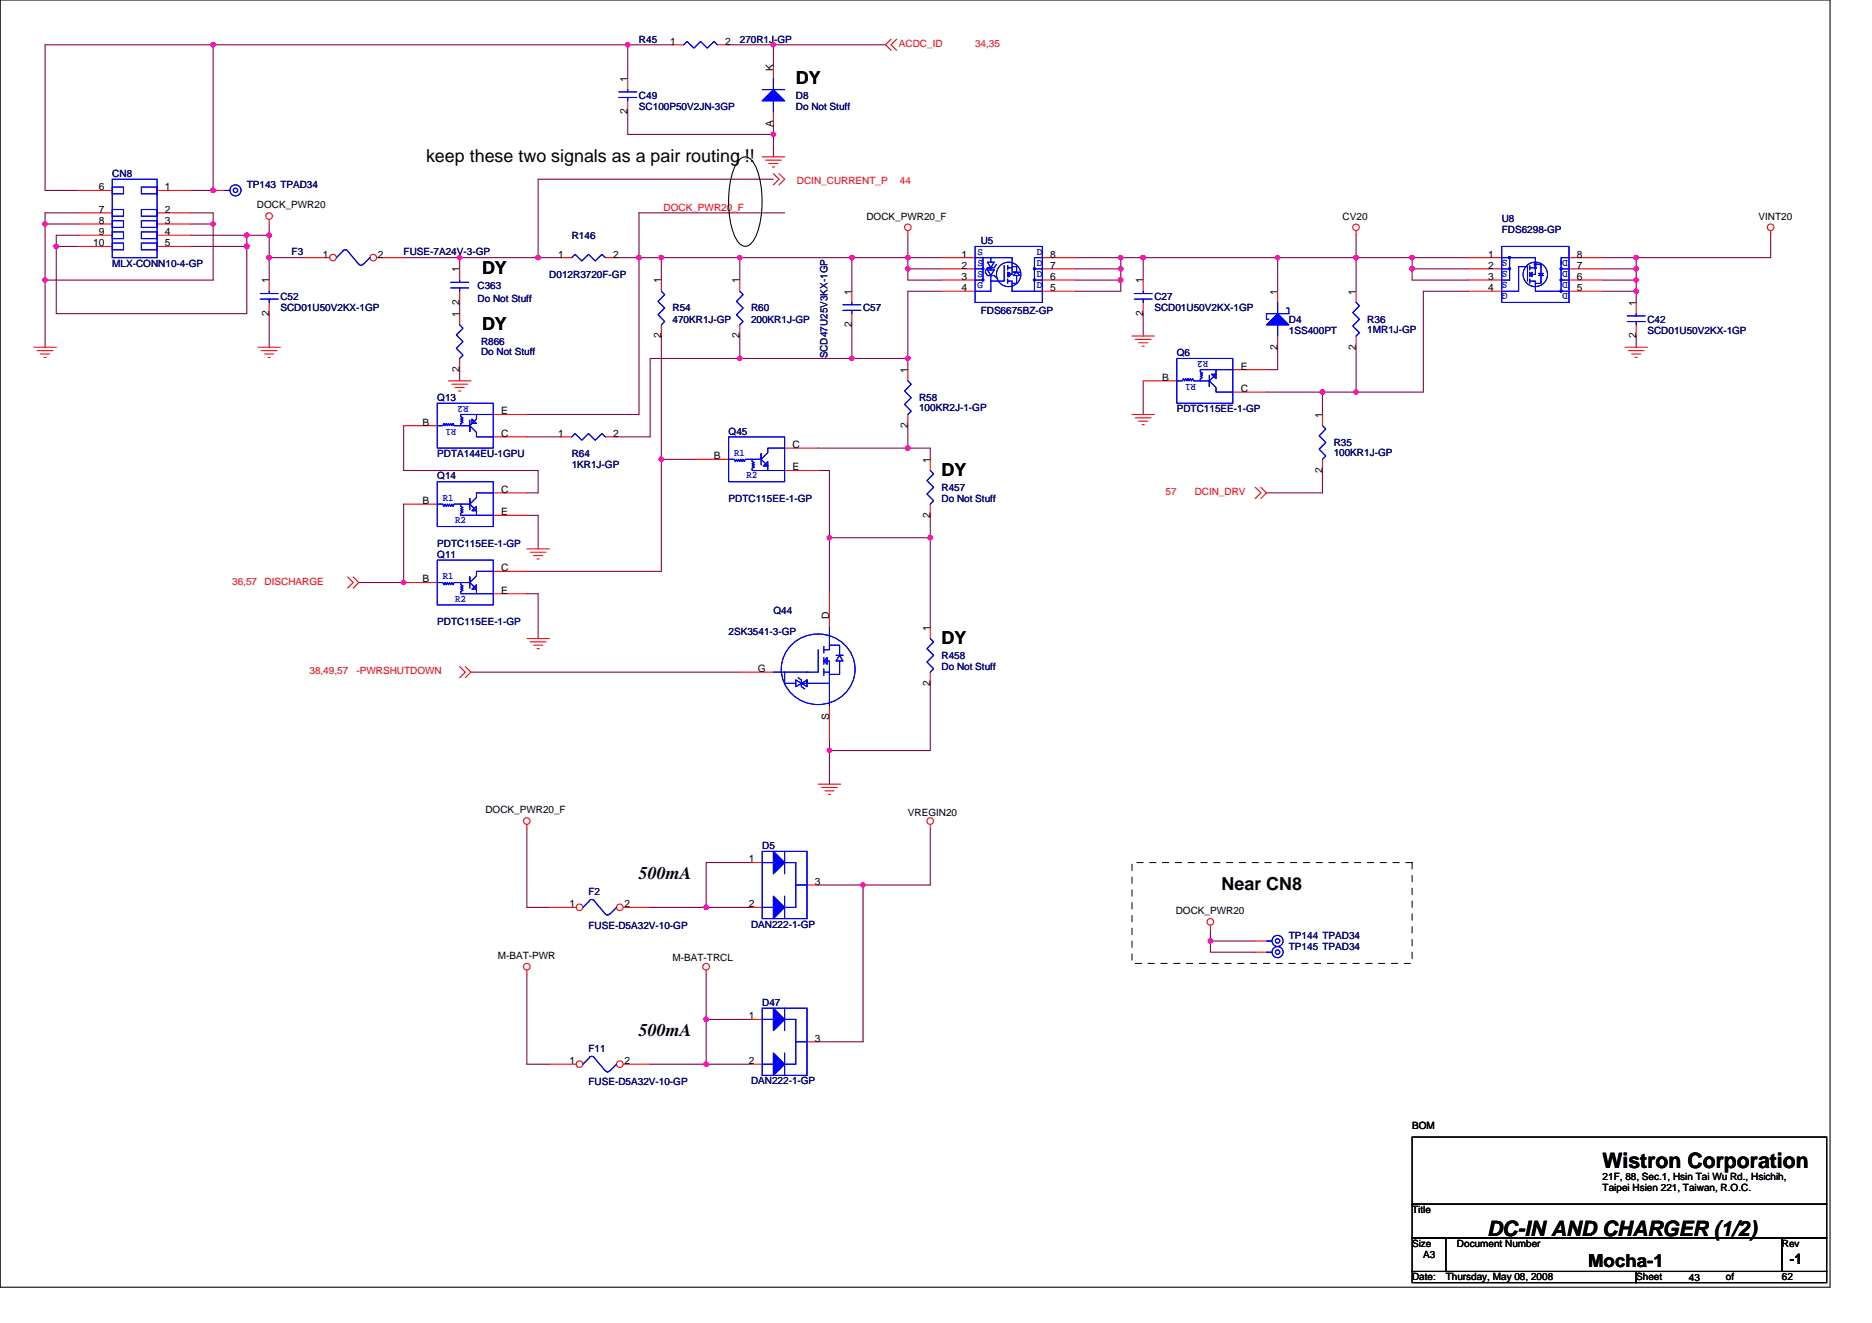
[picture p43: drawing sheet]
<svg xmlns="http://www.w3.org/2000/svg" width="297mm" height="210mm" viewBox="0 0 297 210" stroke-linecap="round" stroke-linejoin="round" font-family="sans-serif">
<defs><g id="words">
<g font-size="3.4">
<text x="254.3" y="185.4">Wistron Corporation</text>
<text x="236" y="196.2">DC-IN AND CHARGER (1/2)</text>
</g>
<g font-size="2.8">
<text x="126.3" y="13.3">DY</text>
<text x="67.6" y="25.7">keep these two signals as a pair routing !!</text>
<text x="76.5" y="43.5">DY</text>
<text x="76.5" y="52.4">DY</text>
<text x="149.4" y="75.5">DY</text>
<text x="149.4" y="102.2">DY</text>
<text x="101.4" y="139.5">500mA</text>
<text x="193.8" y="141.3">Near CN8</text>
<text x="101.4" y="164.4">500mA</text>
<text x="252" y="201.1">Mocha-1</text>
</g>
<text font-size="2.3" x="284" y="200.6">-1</text>
<g font-size="1.6" fill="#000080">
<text x="101.4" y="6.8">R45</text>
<text x="117.4" y="6.8">270R1J-GP</text>
<text x="101.4" y="15.6">C49</text>
<text x="101.4" y="17.4">SC100P50V2JN-3GP</text>
<text x="126.3" y="15.6">D8</text>
<text x="126.3" y="17.4">Do Not Stuff</text>
<text x="17.8" y="28.1">CN8</text>
<text x="39.2" y="29.9">TP143 TPAD34</text>
<text x="238.3" y="35.2">U8</text>
<text x="46.3" y="40.5">F3</text>
<text x="64" y="40.5">FUSE-7A24V-3-GP</text>
<text x="90.7" y="37.9">R146</text>
<text x="155.6" y="38.8">U5</text>
<text x="238.3" y="37">FDS6298-GP</text>
<text x="17.8" y="42.3">MLX-CONN10-4-GP</text>
<text x="44.5" y="47.6">C52</text>
<text x="75.8" y="45.9">C363</text>
<text x="87.2" y="44.1">D012R3720F-GP</text>
<text x="183.2" y="47.6">C27</text>
<text x="44.5" y="49.4">SCD01U50V2KX-1GP</text>
<text x="75.8" y="48">Do Not Stuff</text>
<text x="106.7" y="49.4">R54</text>
<text x="106.7" y="51.2">470KR1J-GP</text>
<text x="119.2" y="49.4">R60</text>
<text x="119.2" y="51.2">200KR1J-GP</text>
<text x="136.9" y="49.4">C57</text>
<text x="155.6" y="49.8">FDS6675BZ-GP</text>
<text x="183.2" y="49.4">SCD01U50V2KX-1GP</text>
<text x="204.5" y="51.2">D4</text>
<text x="204.5" y="53">1SS400PT</text>
<text x="217" y="51.2">R36</text>
<text x="217" y="52.8">1MR1J-GP</text>
<text x="261.4" y="51.2">C42</text>
<text x="261.4" y="53">SCD01U50V2KX-1GP</text>
<text x="76.3" y="54.8">R866</text>
<text x="76.3" y="56.4">Do Not Stuff</text>
<text x="131.3" y="56.9" transform="rotate(-90 131.3 56.9)">SCD47U25V3KX-1GP</text>
<text x="186.7" y="56.5">Q6</text>
<text x="69.4" y="63.6">Q13</text>
<text x="145.8" y="63.6">R58</text>
<text x="145.8" y="65.3">100KR2J-1-GP</text>
<text x="186.7" y="65.4">PDTC115EE-1-GP</text>
<text x="115.6" y="69">Q45</text>
<text x="211.6" y="70.8">R35</text>
<text x="69.4" y="76.1">Q14</text>
<text x="69.4" y="72.5">PDTA144EU-1GPU</text>
<text x="90.7" y="72.5">R64</text>
<text x="90.7" y="74.3">1KR1J-GP</text>
<text x="149.4" y="77.9">R457</text>
<text x="211.6" y="72.4">100KR1J-GP</text>
<text x="115.6" y="79.7">PDTC115EE-1-GP</text>
<text x="149.4" y="79.7">Do Not Stuff</text>
<text x="69.4" y="88.5">Q11</text>
<text x="69.4" y="86.8">PDTC115EE-1-GP</text>
<text x="69.4" y="99.2">PDTC115EE-1-GP</text>
<text x="115.6" y="100.8">2SK3541-3-GP</text>
<text x="122.7" y="97.4">Q44</text>
<text x="149.4" y="104.5">R458</text>
<text x="149.4" y="106.3">Do Not Stuff</text>
<text x="120.9" y="134.8">D5</text>
<text x="93.4" y="142">F2</text>
<text x="93.4" y="147.4">FUSE-D5A32V-10-GP</text>
<text x="119.2" y="147.2">DAN222-1-GP</text>
<text x="204.5" y="149">TP144 TPAD34</text>
<text x="204.5" y="150.8">TP145 TPAD34</text>
<text x="120.9" y="159.7">D47</text>
<text x="93.4" y="166.9">F11</text>
<text x="93.4" y="172.3">FUSE-D5A32V-10-GP</text>
<text x="119.2" y="172.1">DAN222-1-GP</text>
</g>
<g font-size="1.6">
<text x="106.4" y="7.1">1</text>
<text x="115.1" y="7.1">2</text>
<text x="122.7" y="11.2" transform="rotate(-90 122.7 11.2)">K</text>
<text x="99.6" y="13" transform="rotate(-90 99.6 13)">1</text>
<text x="99.6" y="18.2" transform="rotate(-90 99.6 18.2)">2</text>
<text x="122.7" y="20.1" transform="rotate(-90 122.7 20.1)">A</text>
<text x="15.7" y="30.2">6</text>
<text x="15.7" y="33.8">7</text>
<text x="15.7" y="35.5">8</text>
<text x="26.2" y="30.2">1</text>
<text x="26.2" y="33.8">2</text>
<text x="26.2" y="35.5">3</text>
<text x="40.8" y="33.1">DOCK_PWR20</text>
<text x="137.5" y="34.8">DOCK_PWR20_F</text>
<text x="213" y="34.8">CV20</text>
<text x="279" y="34.8">VINT20</text>
<text x="14.8" y="39.1">10</text>
<text x="15.7" y="37.3">9</text>
<text x="26.2" y="37.3">4</text>
<text x="26.2" y="39.1">5</text>
<text x="51.2" y="40.9">1</text>
<text x="60" y="40.9">2</text>
<text x="88.6" y="40.9">1</text>
<text x="97.3" y="40.9">2</text>
<text x="152.6" y="40.9">1</text>
<text x="166.6" y="40.9">8</text>
<text x="236.2" y="40.9">1</text>
<text x="250.2" y="40.9">8</text>
<text x="42.7" y="45" transform="rotate(-90 42.7 45)">1</text>
<text x="72.9" y="43.2" transform="rotate(-90 72.9 43.2)">1</text>
<text x="104.9" y="45" transform="rotate(-90 104.9 45)">1</text>
<text x="117.4" y="45" transform="rotate(-90 117.4 45)">1</text>
<text x="135.1" y="46.8" transform="rotate(-90 135.1 46.8)">1</text>
<text x="152.6" y="42.7">2</text>
<text x="152.6" y="44.4">3</text>
<text x="152.6" y="46.2">4</text>
<text x="166.6" y="46.2">5</text>
<text x="166.6" y="44.4">6</text>
<text x="166.6" y="42.7">7</text>
<text x="181.4" y="45" transform="rotate(-90 181.4 45)">1</text>
<text x="202.7" y="46.8" transform="rotate(-90 202.7 46.8)">1</text>
<text x="215.2" y="46.8" transform="rotate(-90 215.2 46.8)">1</text>
<text x="236.2" y="42.7">2</text>
<text x="236.2" y="44.4">3</text>
<text x="236.2" y="46.2">4</text>
<text x="250.2" y="46.2">5</text>
<text x="250.2" y="44.4">6</text>
<text x="250.2" y="42.7">7</text>
<text x="42.7" y="50.2" transform="rotate(-90 42.7 50.2)">2</text>
<text x="72.9" y="50.3" transform="rotate(-90 72.9 50.3)">1</text>
<text x="72.9" y="48.4" transform="rotate(-90 72.9 48.4)">2</text>
<text x="104.9" y="53.7" transform="rotate(-90 104.9 53.7)">2</text>
<text x="117.4" y="53.7" transform="rotate(-90 117.4 53.7)">2</text>
<text x="135.1" y="51.9" transform="rotate(-90 135.1 51.9)">2</text>
<text x="181.4" y="50.2" transform="rotate(-90 181.4 50.2)">2</text>
<text x="259.6" y="53.7" transform="rotate(-90 259.6 53.7)">2</text>
<text x="259.6" y="48.5" transform="rotate(-90 259.6 48.5)">1</text>
<text x="72.9" y="59.1" transform="rotate(-90 72.9 59.1)">2</text>
<text x="144" y="59.2" transform="rotate(-90 144 59.2)">1</text>
<text x="196.9" y="58.7">E</text>
<text x="202.7" y="55.5" transform="rotate(-90 202.7 55.5)">2</text>
<text x="215.2" y="55.5" transform="rotate(-90 215.2 55.5)">2</text>
<text x="79.5" y="65.8">E</text>
<text x="184.4" y="60.4">B</text>
<text x="196.9" y="62.2">C</text>
<text x="67.1" y="67.5">B</text>
<text x="79.5" y="69.3">C</text>
<text x="88.6" y="69.3">1</text>
<text x="97.3" y="69.3">2</text>
<text x="125.7" y="71.1">C</text>
<text x="144" y="67.9" transform="rotate(-90 144 67.9)">2</text>
<text x="209.8" y="66.3" transform="rotate(-90 209.8 66.3)">1</text>
<text x="113.3" y="72.9">B</text>
<text x="125.7" y="74.7">E</text>
<text x="147.6" y="73.4" transform="rotate(-90 147.6 73.4)">1</text>
<text x="209.8" y="75.1" transform="rotate(-90 209.8 75.1)">2</text>
<text x="67.1" y="80">B</text>
<text x="79.5" y="81.8">E</text>
<text x="79.5" y="78.2">C</text>
<text x="147.6" y="82.2" transform="rotate(-90 147.6 82.2)">2</text>
<text x="67.1" y="92.4">B</text>
<text x="79.5" y="94.2">E</text>
<text x="79.5" y="90.7">C</text>
<text x="131.6" y="98.3" transform="rotate(-90 131.6 98.3)">D</text>
<text x="147.6" y="100.1" transform="rotate(-90 147.6 100.1)">1</text>
<text x="120.2" y="106.7">G</text>
<text x="147.6" y="108.8" transform="rotate(-90 147.6 108.8)">2</text>
<text x="131.6" y="114.3" transform="rotate(-90 131.6 114.3)">S</text>
<text x="77" y="129.1">DOCK_PWR20_F</text>
<text x="144.1" y="129.4">VREGIN20</text>
<text x="118.8" y="136.9">1</text>
<text x="90.4" y="144">1</text>
<text x="99.1" y="144">2</text>
<text x="118.8" y="144">2</text>
<text x="129.3" y="140.4">3</text>
<text x="186.6" y="145.1">DOCK_PWR20</text>
<text x="79" y="152.2">M-BAT-PWR</text>
<text x="106.7" y="152.5">M-BAT-TRCL</text>
<text x="118.8" y="161.8">1</text>
<text x="129.3" y="165.3">3</text>
<text x="90.4" y="168.9">1</text>
<text x="99.1" y="168.9">2</text>
<text x="118.8" y="168.9">2</text>
<text x="224.1" y="179.2">BOM</text>
<text x="254.3" y="187.2">21F, 88, Sec.1, Hsin Tai Wu Rd., Hsichih,</text>
<text x="254.3" y="189">Taipei Hsien 221, Taiwan, R.O.C.</text>
<text x="224.1" y="192.6">Title</text>
<text x="224.1" y="197.9">Size</text>
<text x="231.2" y="197.9">Document Number</text>
<text x="282.7" y="197.9">Rev</text>
<text x="224.1" y="203.2">Date:</text>
<text x="225.8" y="199.7">A3</text>
<text x="229.4" y="203.2">Thursday, May 08, 2008</text>
<text x="259.6" y="203.2">Sheet</text>
<text x="268" y="203.4">43</text>
<text x="273.9" y="203.2">of</text>
<text x="282.7" y="203.2">62</text>
</g>
<g font-size="1.6" fill="#f00">
<text x="142.6" y="7.5">ACDC_ID</text>
<text x="154.7" y="7.5">34,35</text>
<text x="126.4" y="29.1">DCIN_CURRENT_P</text>
<text x="142.8" y="29.1">44</text>
<text x="105.3" y="33.4">DOCK_PWR20_F</text>
<text x="185" y="78.6">57</text>
<text x="189.6" y="78.6">DCIN_DRV</text>
<text x="36.8" y="92.8">36,57</text>
<text x="42" y="92.8">DISCHARGE</text>
<text x="49.1" y="107">38,49,57</text>
<text x="56.6" y="107">-PWRSHUTDOWN</text>
</g>
<g font-size="1.6" fill="#00f">
<text x="155.1" y="40.5">S</text>
<text x="164.5" y="40.5">D</text>
<text x="239.2" y="41.2" transform="rotate(180 239.2 41.2)">S</text>
<text x="248.8" y="41.2" transform="rotate(180 248.8 41.2)">D</text>
<text x="155.1" y="42.1">S</text>
<text x="155.1" y="43.9">S</text>
<text x="155.1" y="45.7">G</text>
<text x="164.5" y="45.7">D</text>
<text x="164.5" y="43.9">D</text>
<text x="164.5" y="42.1">D</text>
<text x="239.2" y="43" transform="rotate(180 239.2 43)">S</text>
<text x="239.2" y="44.7" transform="rotate(180 239.2 44.7)">S</text>
<text x="239.2" y="46.5" transform="rotate(180 239.2 46.5)">G</text>
<text x="248.8" y="46.5" transform="rotate(180 248.8 46.5)">D</text>
<text x="248.8" y="44.7" transform="rotate(180 248.8 44.7)">D</text>
<text x="248.8" y="43" transform="rotate(180 248.8 43)">D</text>
<text x="191.7" y="57.4" transform="rotate(180 191.7 57.4)">R2</text>
<text x="74.4" y="64.5" transform="rotate(180 74.4 64.5)">R2</text>
<text x="189.8" y="60.9" transform="rotate(180 189.8 60.9)">R1</text>
<text x="72.4" y="68" transform="rotate(180 72.4 68)">R1</text>
<text x="116.5" y="72.4">R1</text>
<text x="118.4" y="75.9">R2</text>
<text x="70.3" y="79.5">R1</text>
<text x="72.2" y="83">R2</text>
<text x="70.3" y="91.9">R1</text>
<text x="72.2" y="95.5">R2</text>
</g>
</g></defs>
<path d="M0 0h290.4v204.3h-290.4zM117.3 25.3a1.18 1.18 0 0 1 1.9 0 9.1 9.1 0 0 1 1.7 5.4 13.9 13.9 0 0 1-1.3 7.4 1.41 1.41 0 0 1-1.3 1 1.41 1.41 0 0 1-1.4-1 14.8 14.8 0 0 1-.9-9.7 6.4 6.4 0 0 1 1.3-3.1zM224.1 180.5h65.8v10.6h-65.8zM224.1 191.1h65.8v5.4h-65.8zM224.1 196.5h5.3v5.3h-5.3zM229.4 196.5h53.3v5.3h-53.3zM282.7 196.5h7.2v5.3h-7.2zM224.1 201.8h35.5v1.8h-35.5zM259.6 201.8h30.3v1.8h-30.3z" fill="none" stroke="#000" stroke-width=".17"/>
<g fill="none" stroke="#800040" stroke-width=".17">
<path d="M33.8 7.1h-26.6v23.1h5.3M33.8 7.1v23.1h-3.5M33.8 7.1h65.8M99.6 7.1h7.1M99.6 17.8v3.5h23.1M99.6 7.1v5.3M115.6 7.1h7.1M122.7 7.1v3.6M122.7 19.6v1.7M122.7 7.1h17.8M7.2 35.6v8.8h26.6v-8.8M8.9 39.1v10.7h30.3v-10.7"/>
<path d="M8.9 39.1h3.6M12.5 33.8h-5.3v1.8h5.3M12.5 37.3h-3.6v1.8M30.3 39.1h8.9M30.3 33.8h3.5v1.8M30.3 35.6h3.5M30.3 37.3h8.9M39.2 37.3h3.5M39.2 37.3v1.8M42.7 35.6v1.7M42.7 37.3v3.6M122.7 21.3v3.6"/>
<path d="M122.7 28.4h-37.3v12.5M124.5 33.8h-23.1v7.1M144.1 37.3v3.6M215.2 37.3v3.6M281 37.3v3.6h-21.4M7.2 44.5v10.6M42.7 49.8v5.3M42.7 40.9h5.3M42.7 40.9v3.5M64 40.9h8.9M72.9 40.9h12.5M72.9 40.9v1.8"/>
<path d="M72.9 58.7v1.8M72.9 48v1.8M85.4 40.9h3.5M97.8 40.9h3.6M101.4 40.9v24.9h-17.8M101.4 40.9h3.5M104.9 40.9v3.5M104.9 53.3v19.6M104.9 40.9h12.5M117.4 56.9h17.8M117.4 40.9h17.8M117.4 40.9v3.5"/>
<path d="M117.4 53.3v3.6M117.4 56.9h-14.2v12.4h-5.4M135.2 51.6v5.3M135.2 40.9v5.3M135.2 40.9h8.9M135.2 56.9h8.9M144.1 40.9h5.3M144.1 42.7h5.3M144.1 40.9v1.8M144.1 42.7v1.7h5.3M144.1 56.9v1.8M149.4 46.2h-5.3v10.7"/>
<path d="M170.7 40.9h7.1M170.7 44.5h7.1M170.7 42.7h7.1M177.8 44.4v1.8h-7.1M177.8 42.7v1.7M177.8 40.9v1.8M177.8 40.9h3.6M181.4 49.8v3.5M181.4 40.9v3.5M181.4 40.9h21.3M202.7 55.1v3.6h-1.7M202.7 40.9v5.3"/>
<path d="M202.7 40.9h12.5M215.2 55.1v7.1M215.2 40.9v5.3M215.2 40.9h8.9M224.1 42.7v1.7h8.9M224.1 40.9v1.8M224.1 42.7h8.9M224.1 40.9h8.9M233 46.2h-7.2v16h-10.6M254.3 46.2h5.3M254.3 42.7h5.3M254.3 44.4h5.3"/>
<path d="M254.3 40.9h5.3M259.6 40.9v1.8M259.6 46.2v1.8M259.6 53.3v1.8M259.6 44.4v1.8M259.6 42.7v1.7M64 67.6v7.1h21.4v3.5h-1.8M83.6 69.3h5.3M104.9 72.9h5.4M104.9 72.9v17.8h-21.3M129.8 71.1h14.3M129.8 74.7h1.8v10.6"/>
<path d="M144.1 67.6v3.5M144.1 71.1h3.5v1.8M181.4 60.5v5.3M201 62.2h8.8M209.8 62.2v3.6M209.8 62.2h5.4M209.8 74.7v3.5h-8.8M64 80v12.5h-7.1M83.6 94.2h1.8v7.1M83.6 81.8h1.8v5.3M131.6 85.3h16M131.6 85.3v8.9"/>
<path d="M147.6 81.8v3.5M147.6 85.3v14.3M74.7 106.7h42.7M131.6 119.1v5.4M131.6 117.3v1.8M147.6 108.5v10.6h-16M83.6 131.6v12.4h3.6M119.2 136.9h-7.1v7.1M147.6 131.6v8.9h-10.7M83.6 154.7v14.2h3.6M103.2 144h8.9M112.1 154.7v7.1"/>
<path d="M112.1 144h7.1M129.8 140.5h7.1M136.9 140.5v24.9h-7.1M192.1 149.4v1.7h7.1M192.1 147.6v1.8M192.1 149.4h7.1M103.2 168.9h8.9M112.1 161.8v7.1M112.1 161.8h7.1M112.1 168.9h7.1"/>
</g>
<g fill="#f0f" stroke="#f0f" stroke-width=".17">
<circle cx="181.4" cy="40.9" r=".35"/>
<circle cx="177.8" cy="44.4" r=".35"/>
<circle cx="117.4" cy="56.9" r=".35"/>
<circle cx="42.7" cy="37.3" r=".35"/>
<circle cx="135.2" cy="40.9" r=".35"/>
<circle cx="117.4" cy="40.9" r=".35"/>
<circle cx="144" cy="40.9" r=".35"/>
<circle cx="42.7" cy="40.9" r=".35"/>
<circle cx="131.6" cy="119.1" r=".35"/>
<circle cx="104.9" cy="72.9" r=".35"/>
<circle cx="144" cy="71.1" r=".35"/>
<circle cx="177.8" cy="42.7" r=".35"/>
<circle cx="259.6" cy="46.2" r=".35"/>
<circle cx="259.6" cy="44.4" r=".35"/>
<circle cx="224.1" cy="42.7" r=".35"/>
<circle cx="144" cy="42.7" r=".35"/>
<circle cx="215.2" cy="62.2" r=".35"/>
<circle cx="259.6" cy="42.7" r=".35"/>
<circle cx="147.6" cy="85.3" r=".35"/>
<circle cx="131.6" cy="85.3" r=".35"/>
<circle cx="112" cy="168.9" r=".35"/>
<circle cx="112" cy="161.8" r=".35"/>
<circle cx="112" cy="144" r=".35"/>
<circle cx="136.9" cy="140.4" r=".35"/>
<circle cx="209.8" cy="62.2" r=".35"/>
<circle cx="202.7" cy="40.9" r=".35"/>
<circle cx="224.1" cy="40.9" r=".35"/>
<circle cx="215.2" cy="40.9" r=".35"/>
<circle cx="104.9" cy="40.9" r=".35"/>
<circle cx="72.9" cy="40.9" r=".35"/>
<circle cx="64" cy="92.4" r=".35"/>
<circle cx="122.7" cy="7.1" r=".35"/>
<circle cx="99.6" cy="7.1" r=".35"/>
<circle cx="122.7" cy="21.3" r=".35"/>
<circle cx="39.1" cy="37.3" r=".35"/>
<circle cx="192.1" cy="149.3" r=".35"/>
<circle cx="33.8" cy="30.2" r=".35"/>
<circle cx="33.8" cy="7.1" r=".35"/>
<circle cx="259.6" cy="40.9" r=".35"/>
<circle cx="177.8" cy="40.9" r=".35"/>
<circle cx="144" cy="56.9" r=".35"/>
<circle cx="7.1" cy="44.4" r=".35"/>
<circle cx="33.8" cy="35.5" r=".35"/>
<circle cx="7.1" cy="35.5" r=".35"/>
<circle cx="39.1" cy="39.1" r=".35"/>
<circle cx="8.9" cy="39.1" r=".35"/>
<circle cx="135.2" cy="56.9" r=".35"/>
<circle cx="85.4" cy="40.9" r=".35"/>
<circle cx="101.4" cy="40.9" r=".35"/>
</g>
<g fill="none" stroke="#f00" stroke-width=".17">
<path d="M122.7 10.7v1.7M122.7 17.8v1.8M141.4 6.2l-.9 .9 .9 .9M142.3 6.2l-.9 .9 .9 .9M42.7 34.8v.8M120.9 24.9h3.6M121.5 25.4h2.5M122 26h1.4M122.6 26.5h.3M122.7 27.6l.9 .8-.9 .9M123.6 27.6l.9 .8-.9 .9M144.1 36.6v.7"/>
<path d="M215.2 36.6v.7M281 36.6v.7M5.4 55.1h3.5M5.9 55.6h2.5M6.4 56.2h1.5M7 56.7h.3M40.9 55.1h3.6M41.5 55.6h2.5M42 56.2h1.4M42.5 56.7h.4M42.7 44.4v1.8M42.7 48v1.8"/>
<path d="M72.9 49.8v1.8M72.9 56.9v1.8M88.9 40.9h1.8M96.1 40.9h1.7M117.4 44.4v1.8M117.4 51.6v1.7M135.2 46.2v1.8M135.2 49.8v1.8M144.1 58.7v1.8M149.4 40.9h5.3M149.4 42.7h5.3M149.4 44.4h5.3"/>
<path d="M149.4 46.2h5.3M165.4 40.9h5.3M165.4 42.7h5.3M165.4 44.4h5.3M165.4 46.2h5.3M179.6 53.3h3.6M180.1 53.9h2.5M180.7 54.4h1.4M181.2 54.9h.4M195.6 58.7h5.4M233 40.9h5.3M233 42.7h5.3"/>
<path d="M233 44.4h5.3M233 46.2h5.3M249 40.9h5.3M249 42.7h5.3M249 44.4h5.3M249 46.2h5.3M257.8 55.1h3.6M258.4 55.6h2.5M258.9 56.2h1.4M259.5 56.7h.3M71.2 60.5h3.5M71.7 61h2.5"/>
<path d="M72.2 61.5h1.5M72.8 62.1h.3M88.9 69.3h1.8M96.1 69.3h1.7M144.1 65.8v1.8M179.6 65.8h3.6M180.1 66.3h2.5M180.7 66.8h1.4M181.2 67.4h.4M181.4 60.5h5.3M195.6 62.2h5.4M199.2 77.3l.9 .9-.9 .9"/>
<path d="M200.1 77.3l.9 .9-.9 .9M209.8 65.8v1.8M209.8 72.9v1.8M55.2 91.6l.8 .9-.8 .8M56 91.6l.9 .9-.9 .8M64 92.5h5.4M78.3 94.2h5.3M78.3 90.7h5.3M83.6 87.1h3.6M84.1 87.7h2.5M84.7 88.2h1.4M85.2 88.7h.4"/>
<path d="M131.6 94.2v5.4M72.9 105.8l.9 .9-.9 .9M73.8 105.8l.9 .9-.9 .9M83.6 101.3h3.6M84.1 101.9h2.5M84.7 102.4h1.4M85.2 103h.4M117.4 106.7h5.3M131.6 112v5.3M83.6 130.9v.7M129.8 124.5h3.6M130.4 125h2.5"/>
<path d="M130.9 125.5h1.4M131.4 126.1h.4M147.6 130.9v.7M83.6 154v.7M112.1 154v.7M192.1 146.9v.7M199.2 149.4h1.8M199.2 151.1h1.8"/>
<circle cx="42.7" cy="34.3" r=".52"/>
<circle cx="144" cy="36.1" r=".52"/>
<circle cx="215.2" cy="36.1" r=".52"/>
<circle cx="280.9" cy="36.1" r=".52"/>
<circle cx="83.6" cy="130.3" r=".52"/>
<circle cx="147.6" cy="130.3" r=".52"/>
<circle cx="83.6" cy="153.4" r=".52"/>
<circle cx="112" cy="153.4" r=".52"/>
<circle cx="192" cy="146.3" r=".52"/>
</g>
<path d="M179.6 136.9h44.5v16h-44.5z" fill="none" stroke="#000" stroke-width=".16" stroke-dasharray="1 1 1 1 1 1 1 1"/>
<g fill="none" stroke="#00f" stroke-width=".17">
<path d="M120.9 14.2h3.6M122.7 16v1.8M122.7 12.4v1.8M154.7 39.1h10.7v8.9h-10.7zM238.3 39.1h10.7v8.9h-10.7zM41.3 47.5h2.8M41.3 46.6h2.8M42.7 46.2v.4M42.7 47.5v.5M72.9 51.6l.6 .5-1.1 1.1 1.1 1-1.1 1.1 1.1 1.1-.6 .5M90.7 40.9l.5-.5 1.1 1 1.1-1 1 1 1.1-1 .6 .5M117.4 46.2l.5 .6-1 1 1 1.1-1 1.1 1 1-.5 .6"/>
<path d="M133.7 49.3h2.9M133.7 48.4h2.9M135.2 48v.4M135.2 49.3v.5M154.7 42.7h1.3M154.7 40.9h5.9v2.7h-.7M155.8 42.5h.3v.3h-.3zM155.8 44.3h.3v.2h-.3zM156 40.9v3.5h-1.3M156.3 43.2l.4 .5M156.7 42.8h1.1l-.6 .9zM156.7 41.6h1.1l-.6 .9z"/>
<path d="M156.7 42.5h.5M156.7 43.7h.5M156.7 43.7h1.1l.3 .4M156.7 42.5l-.4 .5M157.2 43.7v2.5h-2.5M157.2 42.5v.3M157.2 40.9v.7M158.1 42l-.3 .5h-.6M159.3 42.1v2.5h-2.1M159.9 44.3v.7M159.9 44.6h.7v1.6h4.8M159.9 43.2v.7"/>
<path d="M160.1 43.2l.3 .4-.3 .3zM160.6 42.5h-.7v-.4v.7M160.6 42.3h.7v.9l.5 .5h-1l.5-.5h-.5h1M161.3 43.7v1.3h-.7M164 44.3h.3v.2h-.3zM164 42.5h.3v.3h-.3zM164.1 42.7h1.3M164.1 44.4h1.3M165.4 40.9h-1.3v5.3M186.7 56.9h8.9v7.1h-8.9zM191.9 59.6v1.7v-.8h-2.5l-.2-.4-.2 .4-.1-.4-.2 .4-.2-.4-.2 .4-.2-.4-.1 .4-.2-.4-.2 .4h-.9M192.2 59.4h.8v.7z"/>
<path d="M193 58.7h-2.5v.3l.3 .2-.3 .2 .3 .2-.3 .1 .3 .2-.3 .2v.4M195.6 58.7h-2.6v.7l-1.1 1.1 1.1 1v.7h2.6M238.3 40.9h1.2M238.3 42.7h1.2M239.4 42.5h.2v.3h-.2zM239.4 40.8h.2v.2h-.2zM239.5 40.9h4.1v2.7h-.9M239.5 40.9v3.5h-1.2M242.4 44.6v-2.3h-1.4v3.9h-2.7M242.7 44.6h.9v1.6h4.1M242.7 44.3v.7M242.7 43.2v.7"/>
<path d="M242.7 42.1v.7M242.7 42.5h.9M243.1 43.2v.7l-.4-.3zM243.5 41.8h.2v.3h-.2zM243.5 42.4h.2v.2h-.2zM243.6 42h.9v1.7h.4h-.7h.3v1.1M244.2 43.4h.7l-.4 .3zM244.5 44.6v.4h-.9M247.6 44.3h.2v.2h-.2zM247.6 42.5h.2v.3h-.2zM247.6 46.1h.2v.2h-.2zM247.7 44.4h1.3"/>
<path d="M247.7 41.4v4.8h1.3M247.7 42.7h1.3M249 40.9h-1.3v1.1M90.7 69.3l.5-.5 1.1 1.1 1.1-1.1 1 1.1 1.1-1.1 .6 .5M144.1 60.5l.5 .5-1.1 1.1 1.1 1-1.1 1.1 1.1 1.1-.5 .5M209.8 67.6l.6 .5-1.1 1.1 1.1 1-1.1 1.1 1.1 1.1-.6 .5M69.4 88.9h8.9v7.1h-8.9zM69.4 92.5h.9l.1 .3 .2-.3 .2 .3 .2-.3 .2 .3 .1-.3 .2 .3 .2-.3 .2 .3 .1-.3h2.5v-.9v1.7M73.1 92.5v.3l.4 .2-.4 .2 .4 .1-.4 .2 .4 .2-.4 .2v.3h2.5M74.9 93.5l.7-.7v.7zM78.3 90.7h-2.7v.7l-1.1 1.1 1.1 1v.7h2.7M131.6 99.6v3.5h-.9"/>
<path d="M122.7 106.7h5.5M124.5 106.7v1.8h1.8M125.7 102.3a5.9 5.9 0 0 1 6.7-1.1 5.9 5.9 0 0 1 3.2 5.9 5.9 5.9 0 0 1-6.2 4.7 5.9 5.9 0 0 1-5.4-5.6 5.4 5.4 0 0 1 1.7-3.9zM126.3 107.9l.9 .6-.9 .5zM126.6 107.6l.6 .3v1.1v-.5h.9M127.2 109l.5 .3M128.1 108.5h3.5M128.1 107.9l-.9 .6 .9 .5v-1.1v.6M129.8 103.1v3.6h-1.7M130.7 106.2v1M130.7 102.6v1.1M130.7 104.4v1"/>
<path d="M130.7 106.7h.9v5.3M130.7 104.9h.9v1.8M130.7 104.9l.6-.5v1zM131.6 102.4h1.6v1.6h.5h-1M133.2 104.9v2.1h-1.6M133.2 104l.5 .9h-1zM201 149.4h.8M201 151.1h.8"/>
<circle cx="160" cy="43.6" r="1.94"/>
<circle cx="243.6" cy="43.6" r="1.94"/>
<circle cx="202.7" cy="149.3" r=".35"/>
<circle cx="202.7" cy="151.1" r=".35"/>
<circle cx="202.7" cy="149.3" r=".88"/>
<circle cx="202.7" cy="151.1" r=".88"/>
</g>
<g fill="#00f" stroke="#00f" stroke-width=".17">
<path d="M122.7 14.2l1.8 1.8h-3.6z" fill-rule="evenodd"/>
<path d="M122.7 14.2l1.8 1.8h-3.6z" fill-rule="evenodd"/>
</g>
<circle cx="92" cy="168.9" r=".52" fill="#fff" stroke="#f00" stroke-width=".17"/>
<path d="M87.2 168.9h4.2" fill="none" stroke="#f00" stroke-width=".17"/>
<circle cx="98.3" cy="168.9" r=".52" fill="#fff" stroke="#f00" stroke-width=".17"/>
<g fill="none" stroke="#f00" stroke-width=".17">
<path d="M99.6 12.4v1.8M99.6 16v1.8M106.7 7.1h1.8M113.8 7.1h1.8M12.5 30.2h5.3M12.5 33.8h5.3M12.5 35.6h5.3M12.5 37.3h5.3M12.5 39.1h5.3M24.9 30.2h5.4M24.9 33.8h5.4M24.9 35.6h5.4"/>
<path d="M24.9 37.3h5.4M24.9 39.1h5.4M33.8 30.2h1.8M72.9 42.7v1.7M72.9 46.2v1.8M181.4 44.4v1.8M181.4 48v1.8M202.7 46.2v1.8M202.7 53.3v1.8M259.6 48v1.8M259.6 51.6v1.7M64 67.6h5.4"/>
<path d="M78.3 78.2h5.3M78.3 65.8h5.3M78.3 69.3h5.3M64 80h5.4M78.3 81.8h5.3M147.6 99.6v1.7M147.6 106.7v1.8M119.2 136.9h1.7M119.2 144h1.7M128.1 140.5h1.7M98.9 168.9h4.3M119.2 168.9h1.7"/>
<path d="M119.2 161.8h1.7M128.1 165.4h1.7"/>
</g>
<g fill="none" stroke="#00f" stroke-width=".17">
<path d="M98.2 15.5h2.8M98.2 14.6h2.8M99.6 14.2v.4M99.6 15.5v.5M108.5 7.1l.5-.5 1.1 1 1.1-1 1 1 1.1-1 .5 .5M17.8 29.7h1.8v1.1h-1.8zM17.8 33.3h1.8v1h-1.8zM17.8 35h1.8v1.1h-1.8zM17.8 36.8h1.8v1.1h-1.8zM17.8 38.6h1.8v1h-1.8zM17.8 28.4h7.1v12.5h-7.1zM22.4 29.7h2.5v1.1h-2.5z"/>
<path d="M22.4 33.3h2.5v1h-2.5zM22.4 35h2.5v1.1h-2.5zM22.4 36.8h2.5v1.1h-2.5zM22.4 38.6h2.5v1h-2.5zM35.6 30.2h.9M71.5 44.8h2.9M71.5 45.7h2.9M72.9 44.4v.4M72.9 45.7v.5M180 47.5h2.8M180 46.6h2.8M181.4 46.2v.4"/>
<path d="M181.4 47.5v.5M202.7 51.6v1.7M202.7 48v1.8M204.1 48.9h.4v.9h-3.5v.9h.3M258.2 50.1h2.8M258.2 51h2.8M259.6 49.8v.3M259.6 51v.6M69.4 76.5h8.9v7.1h-8.9zM69.4 64h8.9v7.1h-8.9zM74.5 66.7v1.8v-.9h-2.5l-.1-.4-.2 .4-.2-.4-.2 .4-.1-.4-.2 .4-.2-.4-.2 .4-.2-.4-.1 .4h-.9M74.9 66.5l.7 .7h-.7z"/>
<path d="M75.6 65.8h-2.5v.3l.4 .2-.4 .2 .4 .2-.4 .1 .4 .2-.4 .2v.4M78.3 78.2h-2.7v.8l-1.1 1 1.1 1.1v.7h2.7M78.3 65.8h-2.7v.7l-1.1 1.1 1.1 1v.7h2.7M69.4 80h.9l.1 .4 .2-.4 .2 .4 .2-.4 .2 .4 .1-.4 .2 .4 .2-.4 .2 .4 .1-.4h2.5v-.9v1.8M73.1 80v.4l.4 .1-.4 .2 .4 .2-.4 .2 .4 .2-.4 .1v.4h2.5M74.9 81.1l.7-.7v.7zM147.6 101.3l.5 .6-1 1.1 1 1-1 1.1 1 1.1-.5 .5M120.9 135.1h7.2v10.7h-7.2zM120.9 136.9h1.8M124.5 136.9h1.8v7.1h-1.8M124.5 135.1v3.6M120.9 144h1.8"/>
<path d="M124.5 142.2v3.6M126.3 140.5h1.8M93.5 167.8a.56 .56 0 0 1 .8 0M93.6 167.9l-1.1 1M94.3 167.9l1.8 2.1M96.1 169.9l.3 .2 .3-.2M97.8 168.9l-1 1.1M120.9 160h7.2v10.7h-7.2zM120.9 168.9h1.8M120.9 161.8h1.8M124.5 167.1v3.6M124.5 161.8h1.8v7.1h-1.8"/>
<path d="M124.5 160v3.6M126.3 165.4h1.8"/>
<circle cx="37.4" cy="30.2" r=".35"/>
<circle cx="37.4" cy="30.2" r=".88"/>
</g>
<g fill="#00f" stroke="#00f" stroke-width=".17">
<path d="M122.7 135.1l1.8 1.8-1.8 1.8z" fill-rule="evenodd"/>
<path d="M122.7 142.2l1.8 1.8-1.8 1.8z" fill-rule="evenodd"/>
<path d="M122.7 135.1l1.8 1.8-1.8 1.8z" fill-rule="evenodd"/>
<path d="M122.7 142.2l1.8 1.8-1.8 1.8z" fill-rule="evenodd"/>
<path d="M202.7 49.8l1.8 1.8h-3.5z" fill-rule="evenodd"/>
<path d="M202.7 49.8l1.8 1.8h-3.5z" fill-rule="evenodd"/>
<path d="M122.7 160l1.8 1.8-1.8 1.8z" fill-rule="evenodd"/>
<path d="M122.7 167.1l1.8 1.8-1.8 1.8z" fill-rule="evenodd"/>
<path d="M122.7 160l1.8 1.8-1.8 1.8z" fill-rule="evenodd"/>
<path d="M122.7 167.1l1.8 1.8-1.8 1.8z" fill-rule="evenodd"/>
</g>
<circle cx="52.8" cy="40.9" r=".52" fill="#fff" stroke="#f00" stroke-width=".17"/>
<path d="M48 40.9h4.3" fill="none" stroke="#f00" stroke-width=".17"/>
<circle cx="59.2" cy="40.9" r=".52" fill="#fff" stroke="#f00" stroke-width=".17"/>
<path d="M59.8 40.9h4.2M215.2 46.2v1.8M215.2 53.3v1.8" fill="none" stroke="#f00" stroke-width=".17"/>
<path d="M54.4 39.8l-1 1.1M55.2 39.8a.56 .56 0 0 0-.8 0M55.2 39.8l1.7 2.2M57.6 41.9l-.3 .2-.3-.2M58.7 40.9l-1 1.1M215.2 48l.5 .5-1.1 1.1 1.1 1.1-1.1 1 1.1 1.1-.5 .5" fill="none" stroke="#00f" stroke-width=".17"/>
<circle cx="92" cy="144" r=".52" fill="#fff" stroke="#f00" stroke-width=".17"/>
<path d="M87.2 144h4.2" fill="none" stroke="#f00" stroke-width=".17"/>
<circle cx="98.3" cy="144" r=".52" fill="#fff" stroke="#f00" stroke-width=".17"/>
<path d="M104.9 44.4v1.8M104.9 51.6v1.7M110.3 72.9h5.3M124.5 74.7h5.3M124.5 71.1h5.3M147.6 72.9v1.8M147.6 80v1.8M98.9 144h4.3" fill="none" stroke="#f00" stroke-width=".17"/>
<path d="M104.9 46.2l.6 .6-1.1 1 1.1 1.1-1.1 1.1 1.1 1-.6 .6M115.6 72.9h.9l.2 .4 .2-.4 .1 .4 .2-.4 .2 .4 .2-.4 .1 .4 .2-.4 .2 .4 .2-.4h2.5v-.9v1.8M115.6 69.3h8.9v7.2h-8.9zM119.3 72.9v.4l.4 .1-.4 .2 .4 .2-.4 .2 .4 .1-.4 .2v.4h2.5M121.1 74l.7-.7v.7zM124.5 71.1h-2.7v.7l-1 1.1 1 1.1v.7h2.7M147.6 74.7l.5 .5-1 1.1 1 1-1 1.1 1 1.1-.5 .5M93.5 142.9a.56 .56 0 0 1 .8 0M93.6 143l-1.1 1M94.3 143l1.8 2.1M96.1 145l.3 .2 .3-.2M97.8 144l-1 1.1" fill="none" stroke="#00f" stroke-width=".17"/>
<g fill="#f0f" stroke="#f0f" stroke-width=".17">
<circle cx="181.4" cy="40.9" r=".35"/>
<circle cx="177.8" cy="44.4" r=".35"/>
<circle cx="117.4" cy="56.9" r=".35"/>
<circle cx="42.7" cy="37.3" r=".35"/>
<circle cx="135.2" cy="40.9" r=".35"/>
<circle cx="117.4" cy="40.9" r=".35"/>
<circle cx="144" cy="40.9" r=".35"/>
<circle cx="42.7" cy="40.9" r=".35"/>
<circle cx="131.6" cy="119.1" r=".35"/>
<circle cx="104.9" cy="72.9" r=".35"/>
<circle cx="144" cy="71.1" r=".35"/>
<circle cx="177.8" cy="42.7" r=".35"/>
<circle cx="259.6" cy="46.2" r=".35"/>
<circle cx="259.6" cy="44.4" r=".35"/>
<circle cx="224.1" cy="42.7" r=".35"/>
<circle cx="144" cy="42.7" r=".35"/>
<circle cx="215.2" cy="62.2" r=".35"/>
<circle cx="259.6" cy="42.7" r=".35"/>
<circle cx="147.6" cy="85.3" r=".35"/>
<circle cx="131.6" cy="85.3" r=".35"/>
<circle cx="112" cy="168.9" r=".35"/>
<circle cx="112" cy="161.8" r=".35"/>
<circle cx="112" cy="144" r=".35"/>
<circle cx="136.9" cy="140.4" r=".35"/>
<circle cx="209.8" cy="62.2" r=".35"/>
<circle cx="202.7" cy="40.9" r=".35"/>
<circle cx="224.1" cy="40.9" r=".35"/>
<circle cx="215.2" cy="40.9" r=".35"/>
<circle cx="104.9" cy="40.9" r=".35"/>
<circle cx="72.9" cy="40.9" r=".35"/>
<circle cx="64" cy="92.4" r=".35"/>
<circle cx="122.7" cy="7.1" r=".35"/>
<circle cx="99.6" cy="7.1" r=".35"/>
<circle cx="122.7" cy="21.3" r=".35"/>
<circle cx="39.1" cy="37.3" r=".35"/>
<circle cx="192.1" cy="149.3" r=".35"/>
<circle cx="33.8" cy="30.2" r=".35"/>
<circle cx="33.8" cy="7.1" r=".35"/>
<circle cx="259.6" cy="40.9" r=".35"/>
<circle cx="177.8" cy="40.9" r=".35"/>
<circle cx="144" cy="56.9" r=".35"/>
<circle cx="7.1" cy="44.4" r=".35"/>
<circle cx="33.8" cy="35.5" r=".35"/>
<circle cx="7.1" cy="35.5" r=".35"/>
<circle cx="39.1" cy="39.1" r=".35"/>
<circle cx="8.9" cy="39.1" r=".35"/>
<circle cx="135.2" cy="56.9" r=".35"/>
<circle cx="85.4" cy="40.9" r=".35"/>
<circle cx="101.4" cy="40.9" r=".35"/>
</g>
<use href="#words"/>
</svg>
